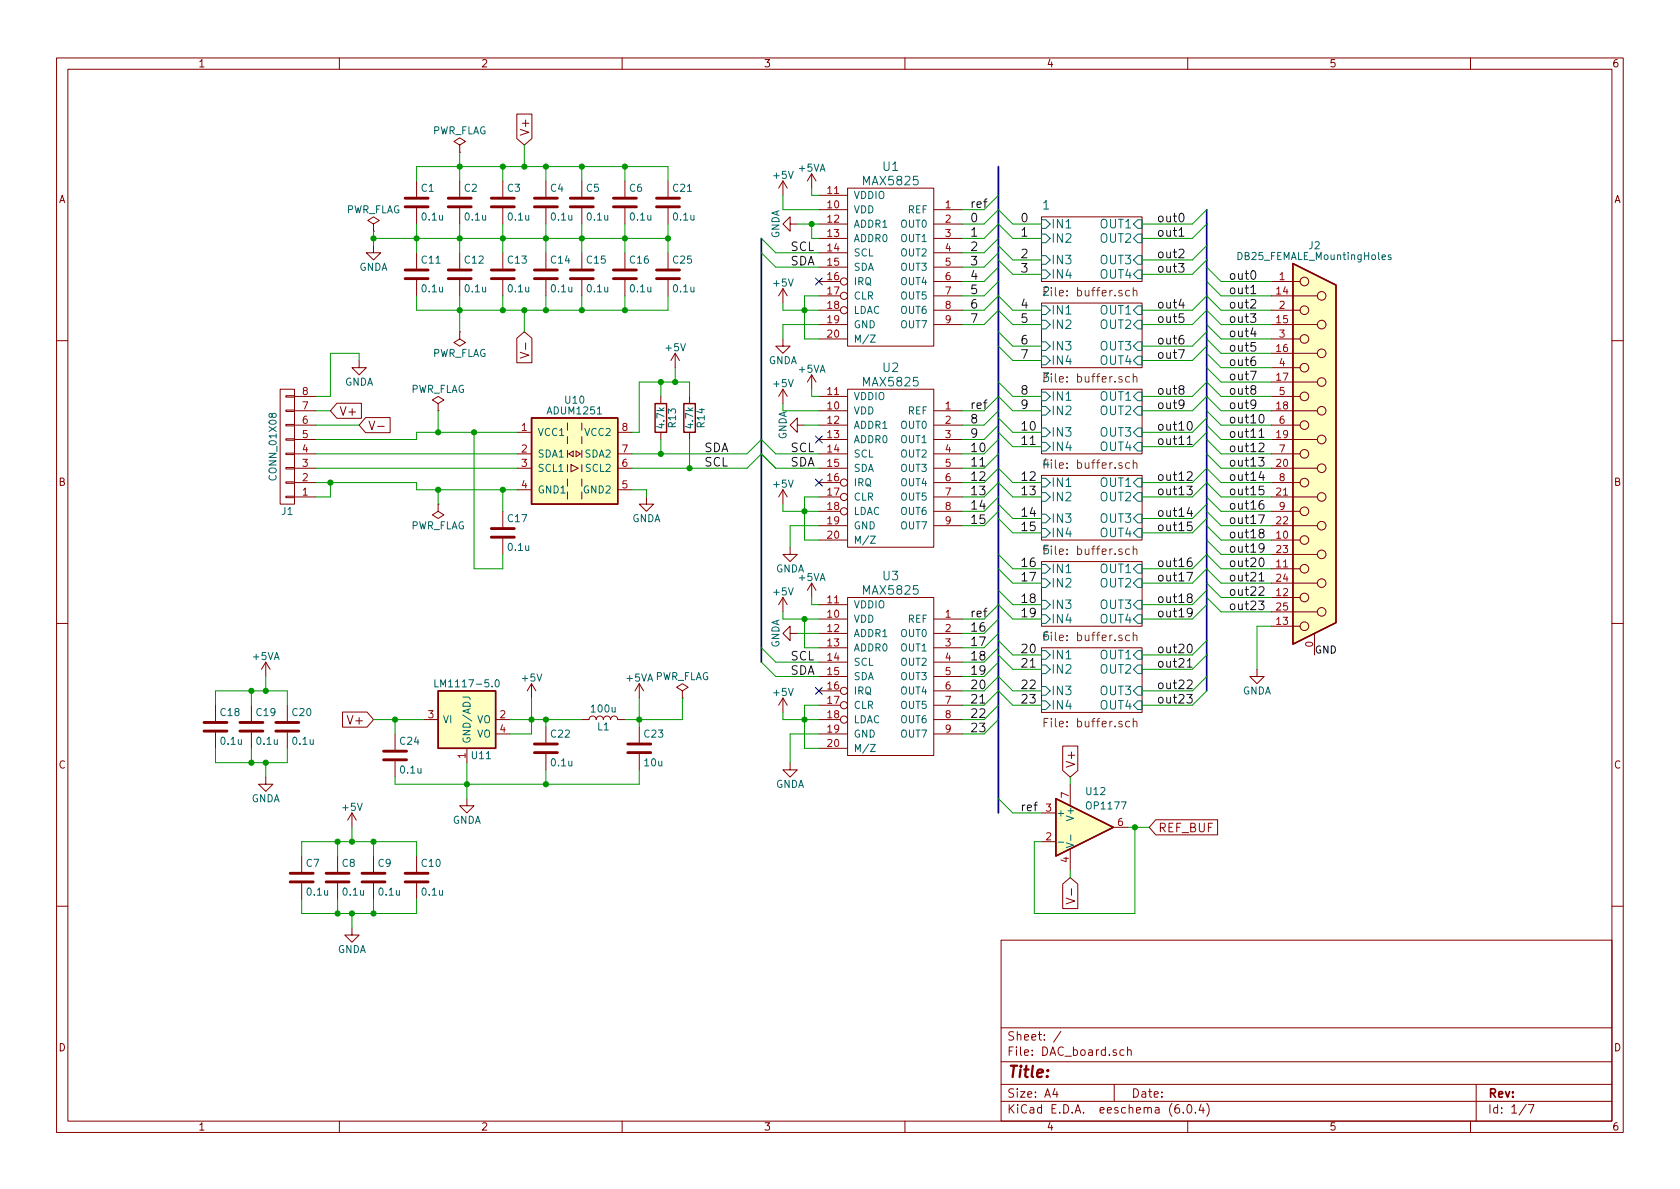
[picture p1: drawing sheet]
<svg xmlns="http://www.w3.org/2000/svg" width="297mm" height="210mm" viewBox="0 0 297 210" stroke-linecap="round" stroke-linejoin="round" font-family="sans-serif">
<defs><g id="words">
<text font-size="2.8" fill="#840000" x="178" y="190.6">Title:</text>
<g font-size="2.1" fill="#840000">
<text x="93.6" y="24.1" transform="rotate(-90 93.6 24.1)">V+</text>
<text x="59.9" y="73.5">V+</text>
<text x="61.9" y="128.1">V+</text>
<text x="190.1" y="135.9" transform="rotate(-90 190.1 135.9)">V+</text>
<text x="204.7" y="147.2">REF_BUF</text>
<text x="178" y="184">Sheet: /</text>
<text x="178" y="186.7">File: DAC_board.sch</text>
<text x="178" y="196.9">KiCad E.D.A. eeschema (6.0.4)</text>
<text x="178" y="194.1">Size: A4</text>
<text x="200" y="194.1">Date:</text>
<text x="263" y="194.1">Rev:</text>
<text x="263" y="196.9">Id: 1/7</text>
</g>
<g font-size="2.1" fill="#006464">
<text x="152.8" y="32.8">MAX5825</text>
<text x="156.1" y="30.2">U1</text>
<text x="184.4" y="37">1</text>
<text x="185.8" y="40.4">IN1</text>
<text x="194.6" y="40.4">OUT1</text>
<text x="185.8" y="46.7">IN3</text>
<text x="185.8" y="42.9">IN2</text>
<text x="194.6" y="46.7">OUT3</text>
<text x="194.6" y="42.9">OUT2</text>
<text x="184.4" y="52.3">2File: buffer.sch</text>
<text x="185.8" y="49.3">IN4</text>
<text x="194.6" y="49.3">OUT4</text>
<text x="185.8" y="55.6">IN1</text>
<text x="185.8" y="58.2">IN2</text>
<text x="194.6" y="55.6">OUT1</text>
<text x="194.6" y="58.2">OUT2</text>
<text x="156.1" y="65.8">U2</text>
<text x="185.8" y="62">IN3</text>
<text x="185.8" y="64.5">IN4</text>
<text x="194.6" y="62">OUT3</text>
<text x="194.6" y="64.5">OUT4</text>
<text x="152.8" y="68.3">MAX5825</text>
<text x="185.8" y="70.9">IN1</text>
<text x="194.6" y="70.9">OUT1</text>
<text x="185.8" y="77.2">IN3</text>
<text x="185.8" y="73.4">IN2</text>
<text x="194.6" y="77.2">OUT3</text>
<text x="194.6" y="73.4">OUT2</text>
<text x="184.4" y="82.8">4File: buffer.sch</text>
<text x="185.8" y="79.8">IN4</text>
<text x="194.6" y="79.8">OUT4</text>
<text x="185.8" y="86.1">IN1</text>
<text x="185.8" y="88.6">IN2</text>
<text x="194.6" y="86.1">OUT1</text>
<text x="194.6" y="88.6">OUT2</text>
<text x="185.8" y="92.5">IN3</text>
<text x="185.8" y="95">IN4</text>
<text x="194.6" y="92.5">OUT3</text>
<text x="194.6" y="95">OUT4</text>
<text x="184.4" y="98">5File: buffer.sch</text>
<text x="185.8" y="101.3">IN1</text>
<text x="194.6" y="101.3">OUT1</text>
<text x="152.8" y="105.2">MAX5825</text>
<text x="156.1" y="102.6">U3</text>
<text x="185.8" y="107.7">IN3</text>
<text x="185.8" y="103.9">IN2</text>
<text x="194.6" y="107.7">OUT3</text>
<text x="194.6" y="103.9">OUT2</text>
<text x="184.4" y="113.2">6File: buffer.sch</text>
<text x="185.8" y="110.2">IN4</text>
<text x="194.6" y="110.2">OUT4</text>
<text x="185.8" y="116.6">IN1</text>
<text x="185.8" y="119.1">IN2</text>
<text x="194.6" y="116.6">OUT1</text>
<text x="194.6" y="119.1">OUT2</text>
<text x="185.8" y="122.9">IN3</text>
<text x="185.8" y="125.5">IN4</text>
<text x="194.6" y="122.9">OUT3</text>
<text x="194.6" y="125.5">OUT4</text>
</g>
<g font-size="2.1" fill="#0f0f0f">
<text x="171.4" y="41.8">1</text>
<text x="171.4" y="36.8">ref</text>
<text x="171.4" y="39.3">0</text>
<text x="180.3" y="39.3">0</text>
<text x="180.3" y="41.8">1</text>
<text x="204.5" y="39.3">out0</text>
<text x="204.5" y="41.8">out1</text>
<text x="139.7" y="44.4">SCL</text>
<text x="139.7" y="46.9">SDA</text>
<text x="171.4" y="44.4">2</text>
<text x="171.4" y="46.9">3</text>
<text x="180.3" y="45.7">2</text>
<text x="204.5" y="45.7">out2</text>
<text x="171.4" y="52">5</text>
<text x="171.4" y="49.5">4</text>
<text x="180.3" y="48.2">3</text>
<text x="204.5" y="48.2">out3</text>
<text x="217.2" y="49.5">out0</text>
<text x="217.2" y="52">out1</text>
<text x="171.4" y="54.5">6</text>
<text x="171.4" y="57.1">7</text>
<text x="180.3" y="57.1">5</text>
<text x="180.3" y="54.5">4</text>
<text x="204.5" y="57.1">out5</text>
<text x="204.5" y="54.5">out4</text>
<text x="217.2" y="57.1">out3</text>
<text x="217.2" y="54.5">out2</text>
<text x="217.2" y="59.6">out4</text>
<text x="180.3" y="60.9">6</text>
<text x="180.3" y="63.4">7</text>
<text x="204.5" y="60.9">out6</text>
<text x="204.5" y="63.4">out7</text>
<text x="217.2" y="64.7">out6</text>
<text x="217.2" y="62.2">out5</text>
<text x="180.3" y="69.8">8</text>
<text x="204.5" y="69.8">out8</text>
<text x="217.2" y="69.8">out8</text>
<text x="217.2" y="67.2">out7</text>
<text x="171.4" y="72.3">ref</text>
<text x="171.4" y="74.9">8</text>
<text x="171.4" y="77.4">9</text>
<text x="180.3" y="72.3">9</text>
<text x="180.3" y="76.1">10</text>
<text x="204.5" y="72.3">out9</text>
<text x="204.5" y="76.1">out10</text>
<text x="217.2" y="74.9">out10</text>
<text x="217.2" y="72.3">out9</text>
<text x="217.2" y="77.4">out11</text>
<text x="124.5" y="79.9">SDA</text>
<text x="124.5" y="82.5">SCL</text>
<text x="139.7" y="82.5">SDA</text>
<text x="139.7" y="79.9">SCL</text>
<text x="171.4" y="79.9">10</text>
<text x="171.4" y="82.5">11</text>
<text x="180.3" y="78.7">11</text>
<text x="204.5" y="78.7">out11</text>
<text x="217.2" y="79.9">out12</text>
<text x="217.2" y="82.5">out13</text>
<text x="171.4" y="85">12</text>
<text x="171.4" y="87.6">13</text>
<text x="180.3" y="85">12</text>
<text x="180.3" y="87.6">13</text>
<text x="204.5" y="85">out12</text>
<text x="204.5" y="87.6">out13</text>
<text x="217.2" y="87.6">out15</text>
<text x="217.2" y="85">out14</text>
<text x="171.4" y="90.1">14</text>
<text x="171.4" y="92.6">15</text>
<text x="180.3" y="91.4">14</text>
<text x="180.3" y="93.9">15</text>
<text x="204.5" y="93.9">out15</text>
<text x="204.5" y="91.4">out14</text>
<text x="217.2" y="95.2">out18</text>
<text x="217.2" y="92.6">out17</text>
<text x="217.2" y="90.1">out16</text>
<text x="180.3" y="100.3">16</text>
<text x="204.5" y="100.3">out16</text>
<text x="217.2" y="100.3">out20</text>
<text x="217.2" y="97.7">out19</text>
<text x="180.3" y="106.6">18</text>
<text x="180.3" y="102.8">17</text>
<text x="204.5" y="106.6">out18</text>
<text x="204.5" y="102.8">out17</text>
<text x="217.2" y="107.9">out23</text>
<text x="217.2" y="105.3">out22</text>
<text x="217.2" y="102.8">out21</text>
<text x="171.4" y="109.2">ref</text>
<text x="171.4" y="111.7">16</text>
<text x="180.3" y="109.2">19</text>
<text x="204.5" y="109.2">out19</text>
<text x="139.7" y="119.3">SDA</text>
<text x="139.7" y="116.8">SCL</text>
<text x="171.4" y="114.2">17</text>
<text x="171.4" y="116.8">18</text>
<text x="171.4" y="119.3">19</text>
<text x="180.3" y="115.5">20</text>
<text x="180.3" y="118">21</text>
<text x="204.5" y="115.5">out20</text>
<text x="204.5" y="118">out21</text>
<text x="171.4" y="121.9">20</text>
<text x="171.4" y="124.4">21</text>
<text x="180.3" y="121.9">22</text>
<text x="180.3" y="124.4">23</text>
<text x="204.5" y="121.9">out22</text>
<text x="204.5" y="124.4">out23</text>
<text x="171.4" y="126.9">22</text>
<text x="171.4" y="129.5">23</text>
<text x="180.3" y="143.4">ref</text>
</g>
<g font-size="2.1" fill="#725600">
<text x="184.4" y="67.5">3File: buffer.sch</text>
<text x="185.3" y="128.6">File: buffer.sch</text>
</g>
<g font-size="1.8" fill="#840000">
<text x="35" y="11.9">1</text>
<text x="85" y="11.9">2</text>
<text x="135" y="11.9">3</text>
<text x="185" y="11.9">4</text>
<text x="235" y="11.9">5</text>
<text x="285" y="11.9">6</text>
<text x="10.3" y="35.9">A</text>
<text x="285.3" y="35.9">A</text>
<text x="10.3" y="85.9">B</text>
<text x="285.3" y="85.9">B</text>
<text x="10.3" y="135.9">C</text>
<text x="285.3" y="135.9">C</text>
<text x="10.3" y="185.9">D</text>
<text x="285.3" y="185.9">D</text>
<text x="35" y="199.9">1</text>
<text x="85" y="199.9">2</text>
<text x="135" y="199.9">3</text>
<text x="185" y="199.9">4</text>
<text x="235" y="199.9">5</text>
<text x="285" y="199.9">6</text>
</g>
<g font-size="1.8" fill="#006464">
<text x="76.3" y="23.7">PWR_FLAG</text>
<text x="74.5" y="33.9">C1</text>
<text x="82.1" y="33.9">C2</text>
<text x="89.7" y="33.9">C3</text>
<text x="97.3" y="33.9">C4</text>
<text x="103.7" y="33.9">C5</text>
<text x="111.3" y="33.9">C6</text>
<text x="119" y="33.9">C21</text>
<text x="136.8" y="31.6">+5V</text>
<text x="141.3" y="30.3">+5VA</text>
<text x="150.9" y="35.2">VDDIO</text>
<text x="61.1" y="37.7">PWR_FLAG</text>
<text x="74.7" y="39">0.1u</text>
<text x="82.3" y="39">0.1u</text>
<text x="89.9" y="39">0.1u</text>
<text x="97.6" y="39">0.1u</text>
<text x="103.9" y="39">0.1u</text>
<text x="111.5" y="39">0.1u</text>
<text x="119.1" y="39">0.1u</text>
<text x="150.9" y="37.7">VDD</text>
<text x="150.9" y="40.3">ADDR1</text>
<text x="159.4" y="40.3">OUT0</text>
<text x="160.5" y="37.7">REF</text>
<text x="63.4" y="47.9">GNDA</text>
<text x="74.6" y="46.6">C11</text>
<text x="82.2" y="46.6">C12</text>
<text x="89.8" y="46.6">C13</text>
<text x="97.5" y="46.6">C14</text>
<text x="103.8" y="46.6">C15</text>
<text x="111.4" y="46.6">C16</text>
<text x="119" y="46.6">C25</text>
<text x="137.8" y="42.2" transform="rotate(-90 137.8 42.2)">GNDA</text>
<text x="150.9" y="42.8">ADDR0</text>
<text x="150.9" y="45.3">SCL</text>
<text x="150.9" y="47.9">SDA</text>
<text x="159.4" y="42.8">OUT1</text>
<text x="159.4" y="45.3">OUT2</text>
<text x="159.4" y="47.9">OUT3</text>
<text x="219.1" y="46">DB25_FEMALE_MountingHoles</text>
<text x="231.4" y="44.1">J2</text>
<text x="74.7" y="51.7">0.1u</text>
<text x="82.3" y="51.7">0.1u</text>
<text x="89.9" y="51.7">0.1u</text>
<text x="97.6" y="51.7">0.1u</text>
<text x="103.9" y="51.7">0.1u</text>
<text x="111.5" y="51.7">0.1u</text>
<text x="119.1" y="51.7">0.1u</text>
<text x="136.8" y="50.7">+5V</text>
<text x="150.9" y="50.4">IRQ</text>
<text x="150.9" y="53">CLR</text>
<text x="159.4" y="50.4">OUT4</text>
<text x="159.4" y="53">OUT5</text>
<text x="150.9" y="55.5">LDAC</text>
<text x="150.9" y="58">GND</text>
<text x="159.4" y="55.5">OUT6</text>
<text x="159.4" y="58">OUT7</text>
<text x="76.3" y="63.1">PWR_FLAG</text>
<text x="117.8" y="62.1">+5V</text>
<text x="135.8" y="64.4">GNDA</text>
<text x="141.3" y="65.9">+5VA</text>
<text x="150.9" y="60.6">M/Z</text>
<text x="60.9" y="68.2">GNDA</text>
<text x="72.5" y="69.5">PWR_FLAG</text>
<text x="100" y="71.4">U10</text>
<text x="136.8" y="68.4">+5V</text>
<text x="150.9" y="70.7">VDDIO</text>
<text x="95" y="77.1">VCC1</text>
<text x="97" y="73.3">ADUM1251</text>
<text x="103.5" y="77.1">VCC2</text>
<text x="117.5" y="75.6" transform="rotate(-90 117.5 75.6)">4.7k</text>
<text x="119.5" y="75.5" transform="rotate(-90 119.5 75.5)">R13</text>
<text x="122.6" y="75.6" transform="rotate(-90 122.6 75.6)">4.7k</text>
<text x="124.6" y="75.5" transform="rotate(-90 124.6 75.5)">R14</text>
<text x="139.1" y="77.8" transform="rotate(-90 139.1 77.8)">GNDA</text>
<text x="150.9" y="73.3">VDD</text>
<text x="150.9" y="75.8">ADDR1</text>
<text x="159.4" y="75.8">OUT0</text>
<text x="160.5" y="73.3">REF</text>
<text x="95" y="80.9">SDA1</text>
<text x="95" y="83.4">SCL1</text>
<text x="103.5" y="80.9">SDA2</text>
<text x="103.7" y="83.4">SCL2</text>
<text x="150.9" y="78.4">ADDR0</text>
<text x="150.9" y="80.9">SCL</text>
<text x="150.9" y="83.4">SDA</text>
<text x="159.4" y="78.4">OUT1</text>
<text x="159.4" y="80.9">OUT2</text>
<text x="159.4" y="83.4">OUT3</text>
<text x="48.9" y="84.6" transform="rotate(-90 48.9 84.6)">CONN_01X08</text>
<text x="95" y="87.2">GND1</text>
<text x="103.3" y="87.2">GND2</text>
<text x="136.8" y="86.2">+5V</text>
<text x="150.9" y="86">IRQ</text>
<text x="150.9" y="88.5">CLR</text>
<text x="159.4" y="86">OUT4</text>
<text x="159.4" y="88.5">OUT5</text>
<text x="49.8" y="91.1">J1</text>
<text x="72.5" y="93.6">PWR_FLAG</text>
<text x="89.8" y="92.3">C17</text>
<text x="111.7" y="92.3">GNDA</text>
<text x="150.9" y="91.1">LDAC</text>
<text x="150.9" y="93.6">GND</text>
<text x="159.4" y="91.1">OUT6</text>
<text x="159.4" y="93.6">OUT7</text>
<text x="89.9" y="97.4">0.1u</text>
<text x="137.1" y="101.2">GNDA</text>
<text x="150.9" y="96.1">M/Z</text>
<text x="136.8" y="105.3">+5V</text>
<text x="141.3" y="102.7">+5VA</text>
<text x="150.9" y="107.6">VDDIO</text>
<text x="150.9" y="110.1">VDD</text>
<text x="150.9" y="112.6">ADDR1</text>
<text x="159.4" y="112.6">OUT0</text>
<text x="160.5" y="110.1">REF</text>
<text x="44.8" y="116.7">+5VA</text>
<text x="137.8" y="114.6" transform="rotate(-90 137.8 114.6)">GNDA</text>
<text x="150.9" y="115.2">ADDR0</text>
<text x="150.9" y="117.7">SCL</text>
<text x="159.4" y="115.2">OUT1</text>
<text x="159.4" y="117.7">OUT2</text>
<text x="77.8" y="121.5">LM1117-5.0</text>
<text x="92.4" y="120.5">+5V</text>
<text x="104.7" y="126">100u</text>
<text x="110.8" y="120.5">+5VA PWR_FLAG</text>
<text x="136.8" y="123.1">+5V</text>
<text x="150.9" y="120.3">SDA</text>
<text x="150.9" y="122.8">IRQ</text>
<text x="150.9" y="125.3">CLR</text>
<text x="159.4" y="120.3">OUT3</text>
<text x="159.4" y="122.8">OUT4</text>
<text x="159.4" y="125.3">OUT5</text>
<text x="219.6" y="122.8">GNDA</text>
<text x="39" y="126.6">C18</text>
<text x="39.1" y="131.7">0.1u</text>
<text x="45.4" y="126.6">C19</text>
<text x="45.5" y="131.7">0.1u</text>
<text x="51.7" y="126.6">C20</text>
<text x="51.8" y="131.7">0.1u</text>
<text x="70.8" y="131.7">C24</text>
<text x="78.2" y="127.9">VI</text>
<text x="83.2" y="131.6" transform="rotate(-90 83.2 131.6)">GND/ADJ</text>
<text x="84.3" y="127.9">VO</text>
<text x="84.3" y="130.4">VO</text>
<text x="97.5" y="130.4">C22</text>
<text x="105.6" y="129.2">L1</text>
<text x="114" y="130.4">C23</text>
<text x="150.9" y="127.9">LDAC</text>
<text x="150.9" y="130.4">GND</text>
<text x="159.4" y="127.9">OUT6</text>
<text x="159.4" y="130.4">OUT7</text>
<text x="70.9" y="136.8">0.1u</text>
<text x="83.5" y="134.2">U11</text>
<text x="97.6" y="135.5">0.1u</text>
<text x="114" y="135.5">10u</text>
<text x="150.9" y="133">M/Z</text>
<text x="44.4" y="141.9">GNDA</text>
<text x="60.6" y="143.4">+5V</text>
<text x="137.1" y="139.3">GNDA</text>
<text x="192.1" y="140.6">U12</text>
<text x="192.3" y="143.1">OP1177</text>
<text x="79.9" y="145.7">GNDA</text>
<text x="186.7" y="144.4">+</text>
<text x="189.9" y="144.7" transform="rotate(-90 189.9 144.7)">V+</text>
<text x="54.2" y="153.3">C7</text>
<text x="60.5" y="153.3">C8</text>
<text x="66.9" y="153.3">C9</text>
<text x="74.6" y="153.3">C10</text>
<text x="54.4" y="158.4">0.1u</text>
<text x="60.7" y="158.4">0.1u</text>
<text x="67.1" y="158.4">0.1u</text>
<text x="74.7" y="158.4">0.1u</text>
<text x="59.6" y="168.5">GNDA</text>
</g>
<g font-size="1.8" fill="#a90000">
<text x="146.3" y="34.3">11</text>
<text x="146.3" y="36.8">10</text>
<text x="146.3" y="39.4">12</text>
<text x="146.3" y="41.9">13</text>
<text x="167.1" y="36.8">1</text>
<text x="167.1" y="39.4">2</text>
<text x="167.1" y="41.9">3</text>
<text x="146.3" y="44.4">14</text>
<text x="146.3" y="47">15</text>
<text x="167.1" y="44.4">4</text>
<text x="167.1" y="47">5</text>
<text x="146.3" y="49.5">16</text>
<text x="146.3" y="52.1">17</text>
<text x="167.1" y="49.5">6</text>
<text x="167.1" y="52.1">7</text>
<text x="225.7" y="52.1">14</text>
<text x="226.2" y="49.5">1</text>
<text x="146.3" y="54.6">18</text>
<text x="146.3" y="57.1">19</text>
<text x="146.3" y="59.7">20</text>
<text x="167.1" y="54.6">8</text>
<text x="167.1" y="57.1">9</text>
<text x="225.7" y="57.1">15</text>
<text x="226.2" y="54.6">2</text>
<text x="226.2" y="59.7">3</text>
<text x="225.7" y="62.2">16</text>
<text x="226.2" y="64.8">4</text>
<text x="53.5" y="69.8">8</text>
<text x="146.3" y="69.8">11</text>
<text x="225.7" y="67.3">17</text>
<text x="226.2" y="69.8">5</text>
<text x="53.5" y="77.5">5</text>
<text x="53.5" y="74.9">6</text>
<text x="53.5" y="72.4">7</text>
<text x="92.2" y="76.2">1</text>
<text x="110" y="76.2">8</text>
<text x="146.3" y="72.4">10</text>
<text x="146.3" y="74.9">12</text>
<text x="146.3" y="77.5">13</text>
<text x="167.1" y="72.4">1</text>
<text x="167.1" y="74.9">2</text>
<text x="167.1" y="77.5">3</text>
<text x="225.7" y="72.4">18</text>
<text x="225.7" y="77.5">19</text>
<text x="226.2" y="74.9">6</text>
<text x="53.5" y="82.5">3</text>
<text x="53.5" y="80">4</text>
<text x="92.2" y="80">2</text>
<text x="92.2" y="82.5">3</text>
<text x="110" y="82.5">6</text>
<text x="110" y="80">7</text>
<text x="146.3" y="80">14</text>
<text x="146.3" y="82.5">15</text>
<text x="167.1" y="80">4</text>
<text x="167.1" y="82.5">5</text>
<text x="225.7" y="82.5">20</text>
<text x="226.2" y="80">7</text>
<text x="53.5" y="87.6">1</text>
<text x="53.5" y="85.1">2</text>
<text x="92.2" y="86.4">4</text>
<text x="110" y="86.4">5</text>
<text x="146.3" y="85.1">16</text>
<text x="146.3" y="87.6">17</text>
<text x="167.1" y="85.1">6</text>
<text x="167.1" y="87.6">7</text>
<text x="225.7" y="87.6">21</text>
<text x="226.2" y="85.1">8</text>
<text x="146.3" y="90.2">18</text>
<text x="146.3" y="92.7">19</text>
<text x="146.3" y="95.2">20</text>
<text x="167.1" y="90.2">8</text>
<text x="167.1" y="92.7">9</text>
<text x="225.7" y="95.2">10</text>
<text x="225.7" y="92.7">22</text>
<text x="226.2" y="90.2">9</text>
<text x="225.7" y="100.3">11</text>
<text x="225.7" y="97.8">23</text>
<text x="146.3" y="106.7">11</text>
<text x="225.7" y="105.4">12</text>
<text x="225.7" y="102.9">24</text>
<text x="225.7" y="107.9">25</text>
<text x="146.3" y="109.2">10</text>
<text x="146.3" y="111.8">12</text>
<text x="167.1" y="109.2">1</text>
<text x="167.1" y="111.8">2</text>
<text x="225.7" y="110.5">13</text>
<text x="146.3" y="114.3">13</text>
<text x="146.3" y="116.8">14</text>
<text x="146.3" y="119.4">15</text>
<text x="167.1" y="114.3">3</text>
<text x="167.1" y="116.8">4</text>
<text x="167.1" y="119.4">5</text>
<text x="232.2" y="114.4" transform="rotate(-90 232.2 114.4)">0</text>
<text x="146.3" y="121.9">16</text>
<text x="146.3" y="124.5">17</text>
<text x="167.1" y="121.9">6</text>
<text x="167.1" y="124.5">7</text>
<text x="75.7" y="127">3</text>
<text x="88.4" y="127">2</text>
<text x="88.4" y="129.5">4</text>
<text x="146.3" y="127">18</text>
<text x="146.3" y="129.5">19</text>
<text x="167.1" y="127">8</text>
<text x="167.1" y="129.5">9</text>
<text x="82.3" y="134.1" transform="rotate(-90 82.3 134.1)">1</text>
<text x="146.3" y="132.1">20</text>
<text x="184.9" y="143.5">3</text>
<text x="189" y="141.1" transform="rotate(-90 189 141.1)">7</text>
<text x="184.9" y="148.6">2</text>
<text x="197.6" y="146">6</text>
<text x="189" y="152.5" transform="rotate(-90 189 152.5)">4</text>
</g>
<text font-size="1.8" fill="#0f0f0f" x="232.4" y="115.6">GND</text>
</g></defs>
<g fill="none" stroke="#840000" stroke-width=".18">
<path d="M10 10.2h277v190.1h-277zM12 12.2h273v186.1h-273zM60 10.2v2M110 10.2v2M160 10.2v2M210 10.2v2M260 10.2v2M66 39.6l1.1-.6-1.1-.7-1 .7 1 .6v1.3M73.7 32v2.8M73.7 36.8v2.8M81.3 25.6l1-.6-1-.6-1 .6 1 .6v1.3M81.3 26.9h.1"/>
<path d="M81.3 32v2.8M81.3 36.8v2.8M88.9 32v2.8M88.9 36.8v2.8M91.4 20.2h2.6v4.3l-1.3 1.1-1.3-1.1zM96.5 32v2.8M96.5 36.8v2.8M102.9 32v2.8M102.9 36.8v2.8M110.5 32v2.8M110.5 36.8v2.8M118.1 32v2.8"/>
<path d="M118.1 36.8v2.8M138.4 32l-.7 1.3M138.4 32v2.5M138.4 32l.8 1.3M139.7 39.6v-1.3l-1.3 1.3 1.3 1.3v-1.3h1.3M143.5 30.7l-.8 1.3M143.5 30.7v2.6M143.5 30.7l.8 1.3M144.8 37.1h5.1M144.8 34.5h5.1M144.8 39.6h5.1M149.9 33.3h15.2v27.9h-15.2z"/>
<path d="M165.1 37.1h5.1M165.1 39.6h5.1M184.1 38.3h17.8v11.5h-17.8zM66 43.4v1.3h1.3l-1.3 1.3-1.2-1.3h1.2M66 40.9h.1M73.7 44.7v2.8M73.7 49.5v2.8M81.3 58.7v1.2l1 .7-1 .6-1-.6 1-.7M81.3 58.7h.1M81.3 44.7v2.8M81.3 49.5v2.8M88.9 44.7v2.8"/>
<path d="M88.9 49.5v2.8M91.4 59.8l1.3-1.1 1.3 1.1v4.3h-2.6zM96.5 44.7v2.8M96.5 49.5v2.8M102.9 44.7v2.8M102.9 49.5v2.8M110.5 44.7v2.8M110.5 49.5v2.8M118.1 44.7v2.8M118.1 49.5v2.8M138.4 59.9v1.3h1.3l-1.3 1.3-1.2-1.3h1.2M138.4 51v2.6"/>
<path d="M138.4 51l-.7 1.3M138.4 51l.8 1.3M144.8 59.9h5.1M144.8 57.4h5.1M144.8 54.9h3.8M144.8 52.3h3.8M144.8 49.8h3.8M144.8 42.2h5.1M144.8 44.7h5.1M144.8 47.2h5.1M165.1 57.4h5.1M165.1 54.9h5.1"/>
<path d="M165.1 52.3h5.1M165.1 49.8h5.1M165.1 42.2h5.1M165.1 44.7h5.1M165.1 47.2h5.1M184.1 53.6h17.8v11.4h-17.8zM224.8 59.9h5.1M224.8 57.4h8.1M224.8 54.9h5.1M224.8 52.3h8.1M224.8 49.8h5.1M10 60.2h2"/>
<path d="M49.5 68.8h2.6v20.3h-2.6zM50.5 70h1.6v.2h-1.6zM50.5 72.5h1.6v.3h-1.6zM50.5 75.1h1.6v.2h-1.6zM50.5 77.6h1.6v.2h-1.6zM52.1 77.7h3.8M52.1 75.2h3.8M52.1 72.6h3.8M52.1 70.1h3.8M59.6 71.3h4.3v2.7h-4.3l-1.2-1.4zM63.5 63.7v1.3h1.3l-1.3 1.3-1.3-1.3h1.3M64.6 73.8h4.4v2.7h-4.4l-1.1-1.3z"/>
<path d="M65.2 74.5l.6 1.5 .5-1.5M66.8 75.4h1.1M77.5 71.4l1-.7-1-.6-1 .6 1 .7v1.2M77.5 72.6h.1M91.4 76.4h2.6M92 62.3l1.5 .5-1.5 .5M92.9 60.6v1.2M100.3 74.8v1.3M100.3 77.2v1.3M100.3 79.6v1.3M101.9 79.8l.7 .5-.7 .5zM102.9 74.8v1.3"/>
<path d="M102.9 77.2v1.3M102.9 79.6v1.3M109.2 76.4h2.6M116.8 70.1v1.3M116.8 76.4v1.3M119.4 62.5l-.8 1.2M119.4 62.5v2.5M119.4 62.5l.7 1.2M121.9 70.1v1.3M121.9 76.4v1.3M138.4 68.8v2.6M138.4 68.8l-.7 1.3"/>
<path d="M138.4 68.8l.8 1.3M141 75.2v-1.3l-1.3 1.3 1.3 1.2v-1.2h1.2M143.5 66.3v2.5M143.5 66.3l-.8 1.3M143.5 66.3l.8 1.3M144.8 77.7h5.1M144.8 75.2h5.1M144.8 72.6h5.1M144.8 70.1h5.1M149.9 68.8h15.2v28h-15.2zM165.1 77.7h5.1M165.1 75.2h5.1"/>
<path d="M165.1 72.6h5.1M184.1 68.8h17.8v11.5h-17.8zM224.8 77.7h8.1M224.8 75.2h5.1M224.8 72.6h8.1M224.8 70.1h5.1M224.8 67.6h8.1M224.8 65h5.1M224.8 62.5h8.1M285 60.2h2M50.5 80.1h1.6v.3h-1.6zM50.5 82.7h1.6v.2h-1.6z"/>
<path d="M50.5 85.2h1.6v.3h-1.6zM50.5 87.8h1.6v.2h-1.6zM52.1 87.9h3.8M52.1 85.3h3.8M52.1 82.8h3.8M52.1 80.3h3.8M77.5 89.1v1.3l1 .7-1 .6-1-.6 1-.7M77.5 89.1h.1M88.9 90.4v2.8M88.9 95.2v2.8M91.4 82.8h2.6M91.4 80.3h2.6"/>
<path d="M91.4 86.6h2.6M100.3 82.2v1.2M100.3 84.7v1.3M100.3 87v1.3M100.6 80.3l.7-.5v1zM101 82.2l1.2 .6-1.2 .6zM102.9 82.2v1.2M102.9 84.7v1.3M102.9 87v1.3M109.2 82.8h2.6M109.2 80.3h2.6M109.2 86.6h2.6"/>
<path d="M114.3 87.9v1.2h1.3l-1.3 1.3-1.3-1.3h1.3M138.4 86.6v2.5M138.4 86.6l-.7 1.3M138.4 86.6l.8 1.3M139.7 96.8v1.2h1.3l-1.3 1.3-1.3-1.3h1.3M144.8 95.5h5.1M144.8 93h5.1M144.8 90.4h3.8M144.8 87.9h3.8M144.8 85.3h3.8M144.8 82.8h5.1M144.8 80.3h5.1"/>
<path d="M165.1 93h5.1M165.1 90.4h5.1M165.1 87.9h5.1M165.1 85.3h5.1M165.1 82.8h5.1M165.1 80.3h5.1M184.1 84.1h17.8v11.4h-17.8zM184.1 99.3h17.8v11.4h-17.8zM224.8 98h8.1M224.8 95.5h5.1M224.8 93h8.1M224.8 90.4h5.1"/>
<path d="M224.8 87.9h8.1M224.8 85.3h5.1M224.8 82.8h8.1M224.8 80.3h5.1M10 110.2h2M47 117.1l-.8 1.3M47 117.1v2.5M47 117.1l.8 1.3M138.4 105.7v2.5M138.4 105.7l-.7 1.2M138.4 105.7l.8 1.2M139.7 112v-1.3l-1.3 1.3 1.3 1.3v-1.3h1.3"/>
<path d="M143.5 103.1v2.6M143.5 103.1l-.8 1.3M143.5 103.1l.8 1.3M144.8 109.5h5.1M144.8 106.9h5.1M144.8 112h5.1M144.8 114.5h5.1M144.8 117.1h5.1M144.8 119.6h5.1M149.9 105.7h15.2v27.9h-15.2zM165.1 109.5h5.1M165.1 112h5.1"/>
<path d="M165.1 114.5h5.1M165.1 117.1h5.1M165.1 119.6h5.1M184.1 114.5h17.8v11.5h-17.8zM222.2 118.4v1.2h1.3l-1.3 1.3-1.2-1.3h1.2M224.8 110.7h5.1M224.8 108.2h8.1M224.8 105.7h5.1M224.8 103.1h8.1M224.8 100.6h5.1M232.4 112v3.8M285 110.2h2"/>
<path d="M38.1 124.7v2.8M38.1 129.5v2.8M44.4 124.7v2.8M44.4 129.5v2.8M47 137.4v1.3h1.3l-1.3 1.2-1.3-1.2h1.3M50.8 124.7v2.8M50.8 129.5v2.8M60.6 125.9h4.3l1.1 1.3-1.1 1.4h-4.3zM69.8 129.8v2.8M69.8 134.6v2.8M74.9 127.2h2.6M82.5 132.3v2.6"/>
<path d="M87.6 127.2h2.6M87.6 129.8h2.6M94 120.9l-.8 1.3M94 120.9v2.5M94 120.9l.7 1.3M96.5 128.5v2.8M96.5 133.3v2.8M102.9 127.2h1.2a.64 .64 0 0 1 .7-.6 .64 .64 0 0 1 .6 .6 .64 .64 0 0 1 .6-.6 .64 .64 0 0 1 .7 .6 .64 .64 0 0 1 .6-.6 .64 .64 0 0 1 .6 .6 .64 .64 0 0 1 .7-.6 .64 .64 0 0 1 .6 .6h1.3M113 120.9v2.5M113 128.5v2.8M113 133.3v2.8M113 120.9l-.7 1.3"/>
<path d="M113 120.9l.8 1.3M120.6 122.2l1.1-.7-1.1-.6-1 .6 1 .7v1.2M120.6 123.4h.1M138.4 123.4v2.6M138.4 123.4l-.7 1.3M138.4 123.4l.8 1.3M139.7 134.9v1.2h1.3l-1.3 1.3-1.3-1.3h1.3M144.8 127.2h3.8M144.8 122.2h3.8M144.8 124.7h3.8M144.8 129.8h5.1M144.8 132.3h5.1"/>
<path d="M165.1 127.2h5.1M165.1 122.2h5.1M165.1 124.7h5.1M165.1 129.8h5.1M187.9 131.9h2.7v4.4l-1.4 1.1-1.3-1.1zM189.2 138.7v3.8M53.3 151.4v2.8M53.3 156.2v2.8M59.7 151.4v2.8M59.7 156.2v2.8M62.2 143.8l-.7 1.2M62.2 143.8v2.5"/>
<path d="M62.2 143.8l.8 1.2M66 151.4v2.8M66 156.2v2.8M73.7 151.4v2.8M73.7 156.2v2.8M82.5 141.2v1.3h1.3l-1.3 1.3-1.2-1.3h1.2M184.1 148.8h2.6M184.1 143.8h2.6M187.9 156.3l1.3-1.1 1.4 1.1v4.4h-2.7zM188.5 158.8l1.5 .5-1.5 .5M189.2 150.1v3.8M189.4 157.2v1.1"/>
<path d="M196.8 146.3h2.6M204.3 145h11v2.6h-11l-1.1-1.3zM10 160.2h2M62.2 164.1v1.2h1.3l-1.3 1.3-1.2-1.3h1.2M177 166.3h108v32h-108zM285 160.2h2M60 198.3v2M110 198.3v2M160 198.3v2M177 194.8h108M177 191.8h108M177 187.8h108"/>
<path d="M177 181.8h108M186.5 192.5l-.4 1h1M186.9 193v1M187.6 182.4l-1.3 1.9M197 191.8v3M198.7 185.7l-.4-.1-.3 .3v.4l.1 .3h.6M199.4 185.8l.2-.2 .3 .1 .1 .9M199.4 185.1v1.5M208.4 195.3a.59 .59 0 0 0-.7 .7v.5l.2 .3h.4l.2-.1 .1-.5-.2-.2-.4-.1-.3 .3M209.2 196.7v.1M210 198.3v2M210.1 195.4l.1-.1a.81 .81 0 0 1 .6 .7 .81 .81 0 0 1-.3 .8h-.1a.81 .81 0 0 1-.6-.6 .81 .81 0 0 1 .3-.8z"/>
<path d="M211.4 196.7v.1M212.4 195.3l-.4 1h.9M212.7 195.8v1M213.4 195.1a1.72 1.72 0 0 1 0 2.3M260 198.3v2M261 191.8v6.5M269.9 195.3l-1.3 1.9M270.2 195.3h1l-.6 1.5"/>
<circle cx="149.2" cy="54.9" r=".63"/>
<circle cx="149.2" cy="52.3" r=".63"/>
<circle cx="149.2" cy="49.8" r=".63"/>
<circle cx="230.6" cy="59.9" r=".76"/>
<circle cx="230.6" cy="49.8" r=".76"/>
<circle cx="230.6" cy="54.9" r=".76"/>
<circle cx="233.7" cy="52.3" r=".76"/>
<circle cx="233.7" cy="57.4" r=".76"/>
<circle cx="230.6" cy="70.1" r=".76"/>
<circle cx="230.6" cy="75.2" r=".76"/>
<circle cx="230.6" cy="65" r=".76"/>
<circle cx="233.7" cy="67.6" r=".76"/>
<circle cx="233.7" cy="62.5" r=".76"/>
<circle cx="233.7" cy="77.7" r=".76"/>
<circle cx="233.7" cy="72.6" r=".76"/>
<circle cx="149.2" cy="87.9" r=".63"/>
<circle cx="149.2" cy="90.4" r=".63"/>
<circle cx="149.2" cy="85.3" r=".63"/>
<circle cx="230.6" cy="90.4" r=".76"/>
<circle cx="230.6" cy="80.3" r=".76"/>
<circle cx="230.6" cy="95.5" r=".76"/>
<circle cx="230.6" cy="85.3" r=".76"/>
<circle cx="233.7" cy="93" r=".76"/>
<circle cx="233.7" cy="87.9" r=".76"/>
<circle cx="233.7" cy="82.8" r=".76"/>
<circle cx="233.7" cy="98" r=".76"/>
<circle cx="230.6" cy="110.7" r=".76"/>
<circle cx="230.6" cy="100.6" r=".76"/>
<circle cx="230.6" cy="105.7" r=".76"/>
<circle cx="233.7" cy="103.1" r=".76"/>
<circle cx="233.7" cy="108.2" r=".76"/>
<circle cx="149.2" cy="122.2" r=".63"/>
<circle cx="149.2" cy="124.7" r=".63"/>
<circle cx="149.2" cy="127.2" r=".63"/>
</g>
<g fill="#fff" stroke="#fff" stroke-width=".18">
<path d="M184.1 38.3h17.8v11.5h-17.8z"/>
<path d="M184.1 68.8h17.8v11.5h-17.8z"/>
<path d="M184.1 53.6h17.8v11.4h-17.8z"/>
<path d="M184.1 84.1h17.8v11.4h-17.8z"/>
<path d="M184.1 99.3h17.8v11.4h-17.8z"/>
<path d="M184.1 114.5h17.8v11.5h-17.8z"/>
</g>
<g fill="none" stroke="#006464" stroke-width=".18">
<path d="M184.1 38.9h.8l.8 .7-.8 .8h-.8zM200.4 39.6l.8-.7h.7v1.5h-.7zM153.9 59.2h.9l-.9 1.3h.9M184.1 45.2h.8l.8 .8-.8 .7h-.8zM184.1 41.4h.8l.8 .8-.8 .7h-.8zM184.1 47.7h.8l.8 .8-.8 .8h-.8zM184.1 54.1h.8l.8 .8-.8 .7h-.8zM184.1 56.6h.8l.8 .8-.8 .8h-.8zM200.4 46l.8-.8h.7v1.5h-.7zM200.4 42.2l.8-.8h.7v1.5h-.7zM200.4 48.5l.8-.8h.7v1.6h-.7zM200.4 57.4l.8-.8h.7v1.6h-.7z"/>
<path d="M201.2 54.1h.7v1.5h-.7l-.8-.7zM245.9 45.1h-.3l-.2 .1 .1 .2 .4 .1v.3h-.5M184.1 69.3h.8l.8 .8-.8 .8h-.8zM184.1 75.7h.8l.8 .7-.8 .8h-.8zM184.1 71.9h.8l.8 .7-.8 .8h-.8zM184.1 78.2h.8l.8 .8-.8 .8h-.8zM184.1 60.4h.8l.8 .8-.8 .8h-.8zM184.1 63h.8l.8 .7-.8 .8h-.8zM201.2 69.3h.7v1.6h-.7l-.8-.8zM201.2 75.7h.7v1.5h-.7l-.8-.8zM201.2 71.9h.7v1.5h-.7l-.8-.8zM201.2 78.2h.7v1.6h-.7l-.8-.8z"/>
<path d="M201.2 60.4h.7v1.6h-.7l-.8-.8zM201.2 63h.7v1.5h-.7l-.8-.8zM153.9 94.8h.9l-.9 1.3h.9M184.1 84.6h.8l.8 .7-.8 .8h-.8zM184.1 90.9h.8l.8 .8-.8 .8h-.8zM184.1 87.1h.8l.8 .8-.8 .7h-.8zM184.1 93.5h.8l.8 .7-.8 .8h-.8zM184.1 99.8h.8l.8 .8-.8 .7h-.8zM201.2 84.6h.7v1.5h-.7l-.8-.8zM201.2 90.9h.7v1.6h-.7l-.8-.8zM201.2 87.1h.7v1.5h-.7l-.8-.7zM201.2 93.5h.7v1.5h-.7l-.8-.8z"/>
<path d="M201.2 99.8h.7v1.5h-.7l-.8-.7zM184.1 106.2h.8l.8 .7-.8 .8h-.8zM184.1 102.4h.8l.8 .7-.8 .8h-.8zM184.1 108.7h.8l.8 .8-.8 .7h-.8zM184.1 115.1h.8l.8 .7-.8 .8h-.8zM184.1 117.6h.8l.8 .8-.8 .7h-.8zM200.4 106.9l.8-.7h.7v1.5h-.7zM200.4 103.1l.8-.7h.7v1.5h-.7zM200.4 118.4l.8-.8h.7v1.5h-.7zM201.2 108.7h.7v1.5h-.7l-.8-.7zM201.2 115.1h.7v1.5h-.7l-.8-.8zM76.9 120.2v1.3h.6"/>
<path d="M81.9 123.3h.9a.41 .41 0 0 1 .3 .4M87.7 120.3l.1-.1a.68 .68 0 0 1 .5 .6 .68 .68 0 0 1-.5 .7l-.1-.1-.2-.4zM153.9 131.6h.9l-.9 1.3h.9M184.1 121.4h.8l.8 .8-.8 .7h-.8zM184.1 123.9h.8l.8 .8-.8 .8h-.8zM201.2 121.4h.7v1.5h-.7l-.8-.7zM201.2 123.9h.7v1.6h-.7l-.8-.8zM187.1 148.9h1M188.5 149l1.3 .5-1.3 .4M189.3 147.6v1"/>
</g>
<g fill="none" stroke="#725600" stroke-width=".18">
<path d="M199.7 51.4l-.4-.1-.3 .3v.5l.2 .2h.5M200.4 51.5l.2-.2 .3 .1 .1 .9M200.4 50.8v1.5M199.7 66.7l-.4-.1-.3 .3v.4l.2 .2h.5M200.4 66.7l.2-.1 .3 .1 .1 .9M200.4 66.1v1.5M199.7 81.9l-.4-.1-.3 .3v.4l.2 .2h.5M199.7 97.1h-.4l-.3 .2v.5l.2 .2h.5M200.4 82l.2-.2 .3 .1 .1 .9M200.4 97.2l.2-.1h.3l.1 1M200.4 81.3v1.5M200.4 96.6v1.5"/>
<path d="M199.7 112.4l-.4-.1-.3 .3v.4l.2 .2h.5M200.4 112.4l.2-.1 .3 .1 .1 .9M200.4 111.8v1.5M184.6 127.8h.5M185.3 127h-.7v1.5M199.7 127.6l-.4-.1-.3 .3v.5l.2 .2h.5M200.4 127.7l.2-.2 .3 .1 .1 .9M200.4 127v1.5"/>
</g>
<g fill="none" stroke="#840000" stroke-width=".51">
<path d="M71.6 36.6h4.1M71.6 35h4.1M79.2 36.6h4.1M79.2 35h4.1M86.9 36.6h4M86.9 35h4M94.5 36.6h4.1M94.5 35h4.1M100.8 36.6h4.1M100.8 35h4.1M108.5 36.6h4M108.5 35h4"/>
<path d="M116.1 36.6h4M116.1 35h4M71.6 49.3h4.1M71.6 47.7h4.1M79.2 49.3h4.1M79.2 47.7h4.1M86.9 49.3h4M86.9 47.7h4M94.5 49.3h4.1M94.5 47.7h4.1M100.8 49.3h4.1M100.8 47.7h4.1"/>
<path d="M108.5 49.3h4M108.5 47.7h4M116.1 49.3h4M116.1 47.7h4M86.9 95h4M86.9 93.5h4M36.1 129.3h4M36.1 127.8h4M42.4 129.3h4.1M42.4 127.8h4.1M48.8 129.3h4M48.8 127.8h4"/>
<path d="M67.8 134.4h4.1M67.8 132.8h4.1M94.5 133.1h4.1M94.5 131.6h4.1M111 133.1h4.1M111 131.6h4.1M51.3 156h4.1M51.3 154.4h4.1M57.7 156h4M57.7 154.4h4M64 156h4.1M64 154.4h4.1"/>
<path d="M71.6 156h4.1M71.6 154.4h4.1"/>
</g>
<g fill="#ffffc2" stroke="#ffffc2" stroke-width=".18">
<path d="M186.7 141.2l10.1 5.1-10.1 5.1z"/>
<path d="M228.6 46.6l7.6 3.8v59.7l-7.6 3.8z"/>
<path d="M94 73.9h15.2v15.2h-15.2z"/>
<path d="M77.5 122.2h10.1v10.1h-10.1z"/>
</g>
<path d="M228.6 46.6l7.6 3.8v59.7l-7.6 3.8zM94 73.9h15.2v15.2h-15.2zM115.8 71.4h2.1v5h-2.1zM120.9 71.4h2v5h-2zM77.5 122.2h10.1v10.1h-10.1zM186.7 141.2l10.1 5.1-10.1 5.1z" fill="none" stroke="#840000" stroke-width=".25"/>
<g fill="none" stroke="#0f0f0f" stroke-width=".18">
<path d="M208.7 37.8l.1-.1a.83 .83 0 0 1 .6 .6 .83 .83 0 0 1-.3 .9h-.1a.83 .83 0 0 1-.6-.6 .83 .83 0 0 1 .3-.8zM208.4 46.6h.9l-.5 .6 .5 .1v.7l-.3 .1h-.4l-.2-.1M208.5 44.2l.5-.1 .3 .1v.3l-.9 1.1h.9M208.5 41.8h.8M208.8 52.9l-.3 1.1h.9M209.2 59.3a.6 .6 0 0 0-.7 .7v.5l.1 .3h.4l.3-.1v-.5l-.1-.2-.4-.1-.3 .3M209.3 55.5h-.8v.7l.2-.1h.5l.1 .3v.5l-.3 .1-.5-.1M221.1 55.5h.9l-.5 .6 .5 .1v.7l-.3 .1h-.4l-.2-.1M221.2 53.1l.5-.2 .3 .2v.3l-.9 1.1h.9M221.2 51.9h.8M221.4 47.9h.1a.83 .83 0 0 1 .6 .6 .83 .83 0 0 1-.3 .8l-.1 .1a.83 .83 0 0 1-.6-.6 .83 .83 0 0 1 .3-.9zM221.5 58l-.3 1h.9"/>
<path d="M182.2 78.6h.8M208.4 61.8h1l-.6 1.6M208.8 68.8l-.3-.2v-.3l.3-.1 .4 .1 .1 .2v.2l-.7 .2-.1 .2v.3l.3 .3h.2l.3-.3v-.3l-.3-.3M209.3 71.4l-.3 .3-.4-.1-.1-.2 .1-.6 .4-.1 .3 .2a1.01 1.01 0 0 1-.4 1.4h-.3M209.9 77.5l.5-.4v1.5M209.9 78.6h.9M210.1 74.7l.2-.2a.83 .83 0 0 1 .6 .7 .83 .83 0 0 1-.3 .8l-.2 .1a.82 .82 0 0 1-.3-1.4zM221.1 65.6h1l-.6 1.6M221.5 68.8l-.3-.2v-.3l.3-.1 .4 .1 .1 .2v.2l-.7 .2-.1 .2v.3l.3 .3h.2l.3-.3v-.3l-.3-.3M221.9 63.1a.6 .6 0 0 0-.7 .7v.5l.1 .3h.4l.3-.1v-.5l-.1-.2-.4-.1-.3 .3M222 60.6h-.8v.7l.2-.2 .5 .1 .1 .2v.5l-.3 .2-.5-.2M222 71.4l-.3 .3-.4-.1-.1-.2 .1-.6 .4-.1 .3 .2a1.01 1.01 0 0 1-.4 1.4h-.3"/>
<path d="M222.6 78.5l.6-.2 .2 .2 .1 .3-1 1.1h1M222.6 76.2l.5-.4v1.5M222.6 77.3h.9M222.8 73.4l.2-.1a.83 .83 0 0 1 .6 .6 .83 .83 0 0 1-.3 .8l-.2 .1a.82 .82 0 0 1-.3-1.4zM173.3 82.4h.8M209.8 86h1l-.5 .5 .4 .2v.6l-.2 .2h-.4l-.3-.2M209.9 83.6l.6-.2 .2 .2 .1 .3-1 1.1h1M210.3 89.7l-.4 1.1h1M210.6 98.7a.6 .6 0 0 0-.7 .6v.6l.2 .2 .4 .1 .2-.2 .1-.5-.2-.2-.4-.1-.3 .3M210.6 90.3v1M210.7 92.3h-.7l-.1 .7 .2-.1 .5 .1 .2 .2-.1 .5-.2 .1-.6-.1M222.5 91h1.1l-.7 1.6"/>
<path d="M222.5 80.9h1l-.5 .6 .4 .1v.7l-.2 .1h-.4l-.3-.1M222.8 98.8l.2-.1a.83 .83 0 0 1 .6 .6 .83 .83 0 0 1-.3 .8l-.2 .1a.82 .82 0 0 1-.3-1.4zM222.9 94.2l-.3-.2 .1-.3 .2-.1 .4 .1 .2 .2-.1 .2-.6 .2-.2 .2 .1 .5 .2 .1 .4-.1 .2-.2v-.3l-.3-.3M223 83.4l-.4 1h1M223.3 88.5a.6 .6 0 0 0-.7 .7v.5l.2 .3h.4l.2-.1 .1-.5-.2-.2-.4-.1-.3 .3M223.3 83.9v1.1M223.4 86h-.7l-.1 .7 .2-.2 .5 .1 .2 .2-.1 .5-.2 .2-.6-.2M223.5 96.8l-.3 .3-.4-.1-.2-.2 .2-.6 .4-.1 .2 .2a1.01 1.01 0 0 1-.3 1.4h-.3M182.2 118h.8M209.8 101.2h1.1l-.7 1.5M209.9 116.9l.5-.5v1.6M209.9 118h.9"/>
<path d="M210.1 114.1l.2-.2a.83 .83 0 0 1 .6 .6 .83 .83 0 0 1-.3 .9h-.2a.82 .82 0 0 1-.3-1.3zM210.2 105.7l-.3-.3 .1-.2 .2-.2 .4 .1 .2 .2-.1 .2-.6 .2-.2 .3 .1 .4 .2 .1h.4l.2-.2v-.3l-.3-.3M210.8 108.2l-.3 .3-.4-.1-.2-.2 .2-.6h.4l.2 .1a1.01 1.01 0 0 1-.3 1.4h-.3M222.5 106.3h1l-.5 .6 .4 .1v.7l-.2 .1h-.4l-.3-.1M222.6 103.9l.6-.2 .2 .2 .1 .3-1 1.1h1M222.6 101.6l.5-.4v1.5M222.6 102.7h.9M173.3 124.3h.8M209.8 122.8h1l-.5 .6 .4 .1v.7l-.2 .1h-.4l-.3-.1M209.9 120.4l.6-.1 .2 .1 .1 .3-1 1.1h1"/>
</g>
<path d="M176.5 29.5v114.3M213.4 37.1v85.1M134.6 42.2v74.9" fill="none" stroke="#000084" stroke-width=".3"/>
<g fill="none" stroke="#009600" stroke-width=".18">
<path d="M73.7 32v-2.5h44.4v2.5M73.7 39.6v5.1M81.3 26.9v5.1M81.3 39.6v5.1M88.9 29.5v2.5M88.9 39.6v5.1M92.7 25.6v3.9M96.5 29.5v2.5M96.5 39.6v5.1M102.9 29.5v2.5M102.9 39.6v5.1M110.5 29.5v2.5"/>
<path d="M110.5 39.6v5.1M118.1 39.6v5.1M138.4 34.5v2.6h6.4M141 39.6h3.8M143.5 33.3v1.2h1.3M143.5 39.6v2.6h1.3M170.2 39.6h3.8l2.5-2.5 2.6 2.5h5M176.5 34.5l-2.5 2.6h-3.8M213.4 37.1l-2.6 2.5h-8.9M213.4 39.6l-2.6 2.6h-8.9M66 42.2h52.1M66 40.9v2.5"/>
<path d="M73.7 52.3v2.6h44.4v-2.6M81.3 52.3v6.4M88.9 52.3v2.6M92.7 54.9v3.8M96.5 52.3v2.6M102.9 52.3v2.6M110.5 52.3v2.6M134.6 42.2l2.6 2.5h7.6M134.6 44.7l2.6 2.5h7.6M138.4 53.6v1.3h6.4M144.8 57.4h-6.4v2.5M144.8 52.3h-2.6v7.6h2.6"/>
<path d="M170.2 42.2h3.8l2.5-2.6 2.6 2.6h5M170.2 57.4h3.8l2.5-2.5 2.6 2.5h5M170.2 54.9h3.8l2.5-2.6 2.6 2.6h5M176.5 43.4l2.6 2.6h5M176.5 46l2.6 2.5h5M176.5 58.7l2.6 2.5h5M176.5 47.2l-2.5 2.6h-3.8M176.5 49.8l-2.5 2.5h-3.8M176.5 42.2l-2.5 2.5h-3.8M176.5 44.7l-2.5 2.5h-3.8M201.9 57.4h8.9l2.6-2.5 2.5 2.5h8.9M201.9 54.9h8.9l2.6-2.6 2.5 2.6h8.9"/>
<path d="M213.4 43.4l-2.6 2.6h-8.9M213.4 46l-2.6 2.5h-8.9M213.4 58.7l-2.6 2.5h-8.9M213.4 57.4l2.5 2.5h8.9M213.4 59.9l2.5 2.6h8.9M213.4 47.2l2.5 2.6h8.9M213.4 49.8l2.5 2.5h8.9M55.9 72.6h2.5M55.9 75.2h7.6M63.5 63.7v-1.2h-5.1v7.6h-2.5M77.5 72.6v3.8M83.8 76.4v24.2h5.1v-2.6"/>
<path d="M91.4 76.4h-17.7v1.3h-17.8M116.8 67.6v2.5M116.8 77.7v2.6M119.4 65v2.6M121.9 70.1v-2.5h-8.9v8.8h-1.2M121.9 77.7v5.1M138.4 71.4v1.2h6.4M142.2 75.2h2.6M143.5 68.8v1.3h1.3M170.2 72.6h3.8l2.5-2.5 2.6 2.5h5M176.5 72.6l-2.5 2.6h-3.8M176.5 75.2l-2.5 2.5h-3.8"/>
<path d="M176.5 67.6l2.6 2.5h5M176.5 77.7l-2.5 2.6h-3.8M176.5 76.4l2.6 2.6h5M176.5 73.9l2.6 2.5h5M176.5 61.2l2.6 2.5h5M201.9 72.6h8.9l2.6-2.5 2.5 2.5h8.9M201.9 70.1h8.9l2.6-2.5 2.5 2.5h8.9M213.4 72.6l2.5 2.6h8.9M213.4 75.2l2.5 2.5h8.9M213.4 77.7l2.5 2.6h8.9M213.4 76.4l-2.6 2.6h-8.9M213.4 73.9l-2.6 2.5h-8.9"/>
<path d="M213.4 61.2l-2.6 2.5h-8.9M213.4 62.5l2.5 2.5h8.9M213.4 65l2.5 2.6h8.9M55.9 85.3h17.8v1.3h17.7M55.9 82.8h35.5M55.9 80.3h35.5M58.4 85.3v2.6h-2.5M77.5 86.6v2.5M88.9 86.6v3.8M111.8 82.8h20.3l2.5-2.5 2.6 2.5h7.6M111.8 80.3h20.3l2.5-2.6 2.6 2.6h7.6M111.8 86.6h2.5v1.3"/>
<path d="M138.4 89.1v1.3h6.4M144.8 87.9h-2.6v7.6h2.6M144.8 93h-5.1v3.8M170.2 85.3h3.8l2.5-2.5 2.6 2.5h5M170.2 87.9h3.8l2.5-2.6 2.6 2.6h5M176.5 87.9l-2.5 2.5h-3.8M176.5 90.4l-2.5 2.6h-3.8M176.5 80.3l-2.5 2.5h-3.8M176.5 91.7l2.6 2.5h5M176.5 98l2.6 2.6h5M176.5 89.1l2.6 2.6h5M201.9 85.3h8.9l2.6-2.5 2.5 2.5h8.9"/>
<path d="M201.9 87.9h8.9l2.6-2.6 2.5 2.6h8.9M213.4 87.9l2.5 2.5h8.9M213.4 90.4l2.5 2.6h8.9M213.4 80.3l2.5 2.5h8.9M213.4 91.7l-2.6 2.5h-8.9M213.4 89.1l-2.6 2.6h-8.9M213.4 93l2.5 2.5h8.9M213.4 95.5l2.5 2.5h8.9M47 119.6v2.6M134.6 114.5l2.6 2.6h7.6M134.6 117.1l2.6 2.5h7.6M138.4 108.2v1.3h6.4"/>
<path d="M141 112h3.8M142.2 109.5v5h2.6M143.5 105.7v1.2h1.3M170.2 109.5h3.8l2.5-2.6 2.6 2.6h5M176.5 114.5l-2.5 2.6h-3.8M176.5 117.1l-2.5 2.5h-3.8M176.5 115.8l2.6 2.6h5M176.5 113.3l2.6 2.5h5M176.5 109.5l-2.5 2.5h-3.8M176.5 112l-2.5 2.5h-3.8M176.5 104.4l2.6 2.5h5M176.5 100.6l2.6 2.5h5"/>
<path d="M201.9 103.1h8.9l2.6-2.5 2.5 2.5h8.9M201.9 100.6h8.9l2.6-2.6 2.5 2.6h8.9M213.4 119.6l-2.6 2.6h-8.9M213.4 115.8l-2.6 2.6h-8.9M213.4 113.3l-2.6 2.5h-8.9M213.4 106.9l-2.6 2.6h-8.9M213.4 104.4l-2.6 2.5h-8.9M213.4 103.1l2.5 2.6h8.9M213.4 105.7l2.5 2.5h8.9M224.8 110.7h-2.6v7.7M38.1 124.7v-2.5h12.7v2.5M38.1 132.3v2.6h12.7v-2.6"/>
<path d="M44.4 122.2v2.5M44.4 132.3v2.6M47 134.9v2.5M66 127.2h8.9M69.8 127.2v2.6M82.5 134.9v6.3M90.2 127.2h12.7M94 123.4v6.4h-3.8M96.5 127.2v1.3M96.5 136.1v2.6M113 136.1v2.6h-43.2v-1.3M113 123.4v5.1"/>
<path d="M120.6 123.4v3.8h-10.1M138.4 126v1.2h6.4M144.8 124.7h-2.6v7.6h2.6M144.8 129.8h-5.1v5.1M170.2 122.2h3.8l2.5-2.6 2.6 2.6h5M170.2 124.7h3.8l2.5-2.5 2.6 2.5h5M176.5 127.2l-2.5 2.6h-3.8M176.5 124.7l-2.5 2.5h-3.8M189.2 137.4v1.3M213.4 122.2l-2.6 2.5h-8.9M53.3 151.4v-2.6h20.4v2.6M53.3 159v2.5h20.4v-2.5"/>
<path d="M59.7 148.8v2.6M59.7 159v2.5M62.2 146.3v2.5M66 148.8v2.6M66 159v2.5M176.5 141.2l2.6 2.6h5M189.2 153.9v1.3M199.4 146.3h3.8M200.7 146.3v15.2h-17.8v-12.7h1.2M62.2 161.5v2.6"/>
</g>
<path d="M144.2 49.2l1.2 1.2M145.4 49.2l-1.2 1.2M144.2 77.1l1.2 1.2M145.4 77.1l-1.2 1.2M144.2 84.7l1.2 1.2M145.4 84.7l-1.2 1.2M144.2 121.6l1.2 1.2M145.4 121.6l-1.2 1.2" fill="none" stroke="#000084" stroke-width=".18"/>
<g fill="#009600" stroke="#009600" stroke-width=".18">
<circle cx="142.2" cy="109.5" r=".46"/>
<circle cx="142.2" cy="54.9" r=".46"/>
<circle cx="143.5" cy="39.6" r=".46"/>
<circle cx="142.2" cy="90.4" r=".46"/>
<circle cx="200.7" cy="146.3" r=".46"/>
<circle cx="142.2" cy="127.2" r=".46"/>
<circle cx="119.4" cy="67.6" r=".46"/>
<circle cx="116.8" cy="67.6" r=".46"/>
<circle cx="96.5" cy="138.7" r=".46"/>
<circle cx="82.5" cy="138.7" r=".46"/>
<circle cx="66" cy="148.8" r=".46"/>
<circle cx="96.5" cy="127.2" r=".46"/>
<circle cx="94" cy="127.2" r=".46"/>
<circle cx="113" cy="127.2" r=".46"/>
<circle cx="66" cy="161.5" r=".46"/>
<circle cx="44.4" cy="134.9" r=".46"/>
<circle cx="47" cy="134.9" r=".46"/>
<circle cx="59.7" cy="148.8" r=".46"/>
<circle cx="59.7" cy="161.5" r=".46"/>
<circle cx="62.2" cy="161.5" r=".46"/>
<circle cx="62.2" cy="148.8" r=".46"/>
<circle cx="44.4" cy="122.2" r=".46"/>
<circle cx="47" cy="122.2" r=".46"/>
<circle cx="69.8" cy="127.2" r=".46"/>
<circle cx="116.8" cy="80.3" r=".46"/>
<circle cx="121.9" cy="82.8" r=".46"/>
<circle cx="88.9" cy="86.6" r=".46"/>
<circle cx="77.5" cy="86.6" r=".46"/>
<circle cx="66" cy="42.2" r=".46"/>
<circle cx="81.3" cy="54.9" r=".46"/>
<circle cx="81.3" cy="42.2" r=".46"/>
<circle cx="73.7" cy="42.2" r=".46"/>
<circle cx="88.9" cy="42.2" r=".46"/>
<circle cx="88.9" cy="54.9" r=".46"/>
<circle cx="96.5" cy="54.9" r=".46"/>
<circle cx="92.7" cy="54.9" r=".46"/>
<circle cx="83.8" cy="76.4" r=".46"/>
<circle cx="77.5" cy="76.4" r=".46"/>
<circle cx="58.4" cy="85.3" r=".46"/>
<circle cx="110.5" cy="29.5" r=".46"/>
<circle cx="102.9" cy="42.2" r=".46"/>
<circle cx="110.5" cy="42.2" r=".46"/>
<circle cx="118.1" cy="42.2" r=".46"/>
<circle cx="102.9" cy="54.9" r=".46"/>
<circle cx="110.5" cy="54.9" r=".46"/>
<circle cx="102.9" cy="29.5" r=".46"/>
<circle cx="96.5" cy="29.5" r=".46"/>
<circle cx="96.5" cy="42.2" r=".46"/>
<circle cx="81.3" cy="29.5" r=".46"/>
<circle cx="88.9" cy="29.5" r=".46"/>
<circle cx="92.7" cy="29.5" r=".46"/>
</g>
<use href="#words"/>
</svg>
